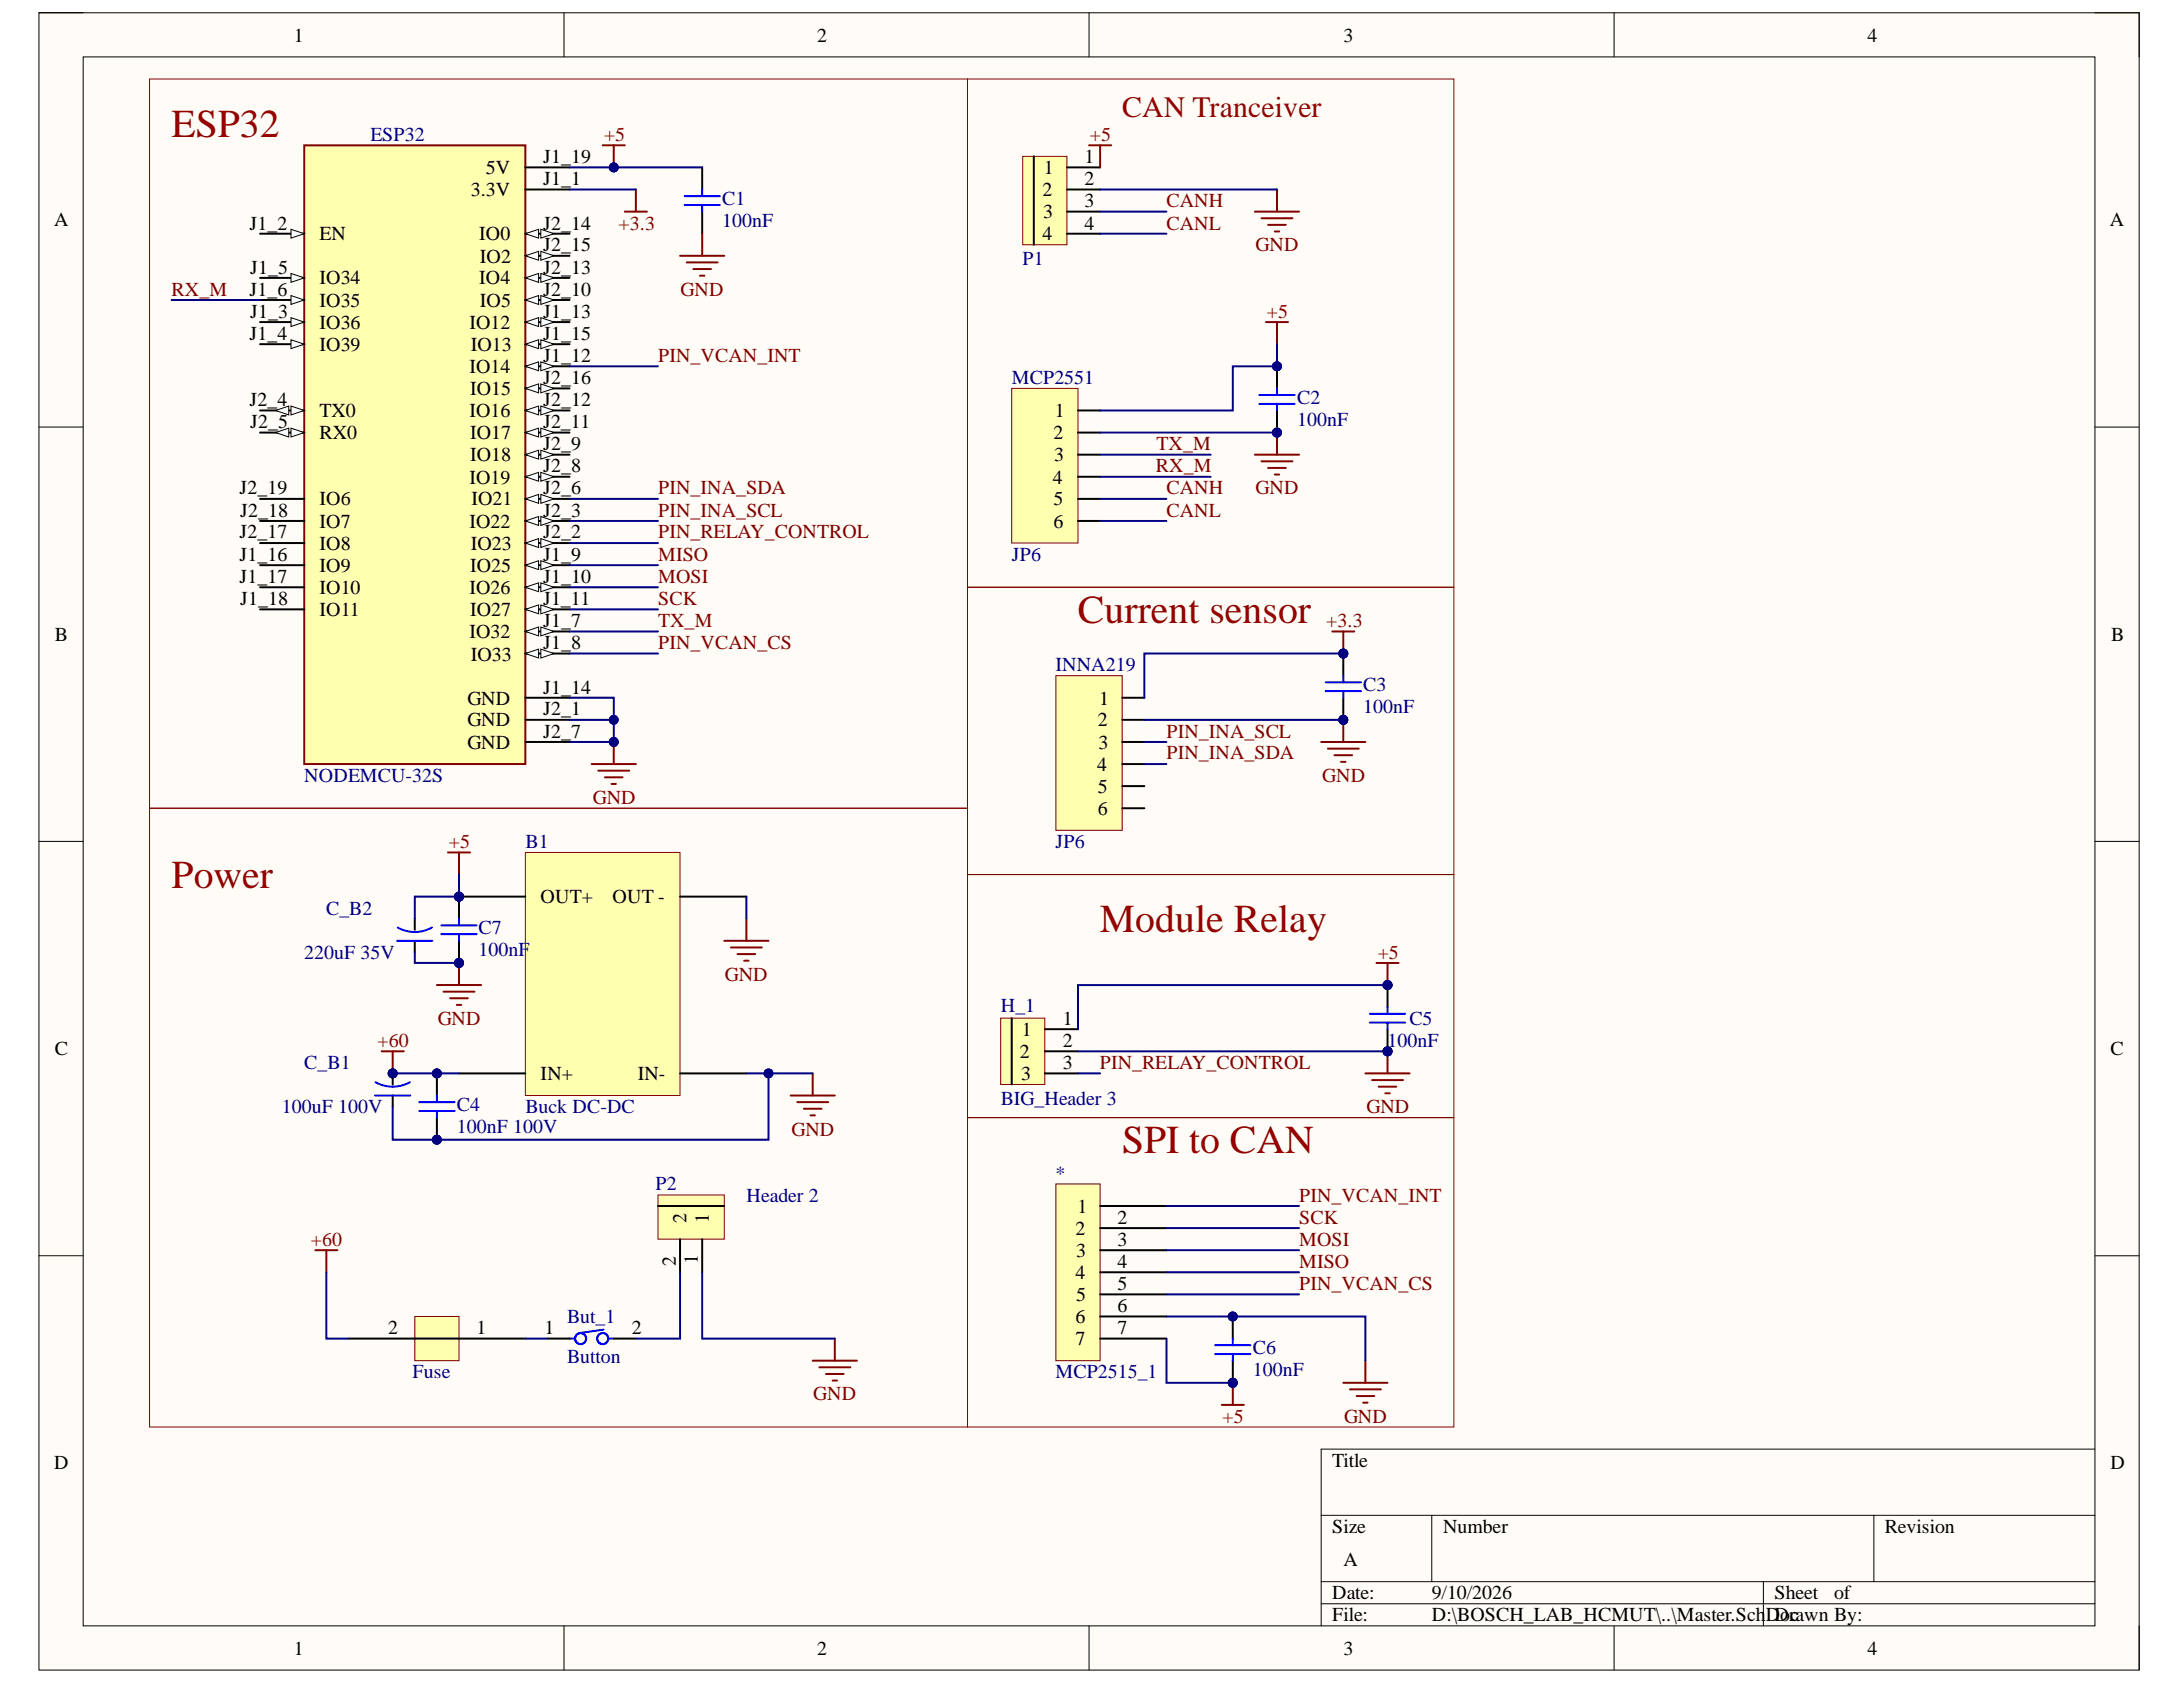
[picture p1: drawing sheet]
<svg xmlns="http://www.w3.org/2000/svg" width="279mm" height="216mm" viewBox="0 0 279 216" stroke-linecap="round" stroke-linejoin="round" font-family="sans-serif">
<defs><g id="words">
<g font-size="5.1" fill="#980000">
<text x="22" y="17.5">ESP32</text>
<text x="138" y="79.7">Current sensor</text>
<text x="22" y="113.7">Power</text>
<text x="140.8" y="119.3">Module Relay</text>
<text x="143.6" y="147.6">SPI to CAN</text>
</g>
<text font-size="3.8" fill="#980000" x="143.6" y="14.9">CAN Tranceiver</text>
<g font-size="2.5">
<text x="37.6" y="5.3">1</text>
<text x="104.6" y="5.3">2</text>
<text x="171.9" y="5.3">3</text>
<text x="239" y="5.3">4</text>
<text x="62.2" y="22.3">5V</text>
<text x="69.5" y="20.9">J1_19</text>
<text x="69.5" y="23.7">J1_1</text>
<text x="133.6" y="22.3">1</text>
<text x="138.8" y="20.9">1</text>
<text x="138.8" y="23.7">2</text>
<text x="6.9" y="29">A</text>
<text x="31.9" y="29.4">J1_2</text>
<text x="60.2" y="25.1">3.3V</text>
<text x="69.5" y="29.4">J2_14</text>
<text x="133.4" y="25.1">2</text>
<text x="133.5" y="28">3</text>
<text x="138.8" y="26.5">3</text>
<text x="138.8" y="29.4">4</text>
<text x="270" y="29">A</text>
<text x="32" y="35">J1_5</text>
<text x="40.9" y="30.7">EN</text>
<text x="61.3" y="30.7">IO0</text>
<text x="61.4" y="33.6">IO2</text>
<text x="69.5" y="32.2">J2_15</text>
<text x="69.5" y="35">J2_13</text>
<text x="133.4" y="30.7">4</text>
<text x="31.9" y="37.8">J1_6</text>
<text x="32" y="40.7">J1_3</text>
<text x="40.9" y="36.4">IO34</text>
<text x="40.9" y="39.3">IO35</text>
<text x="61.3" y="36.4">IO4</text>
<text x="61.4" y="39.3">IO5</text>
<text x="69.5" y="37.8">J2_10</text>
<text x="69.5" y="40.7">J1_13</text>
<text x="31.9" y="43.5">J1_4</text>
<text x="40.9" y="42.1">IO36</text>
<text x="40.9" y="44.9">IO39</text>
<text x="60.1" y="42.1">IO12</text>
<text x="60.1" y="47.7">IO14</text>
<text x="60.2" y="44.9">IO13</text>
<text x="69.5" y="43.5">J1_15</text>
<text x="69.5" y="46.4">J1_12</text>
<text x="31.9" y="51.9">J2_4</text>
<text x="40.9" y="53.4">TX0</text>
<text x="60.1" y="53.4">IO16</text>
<text x="60.2" y="50.6">IO15</text>
<text x="69.5" y="49.1">J2_16</text>
<text x="69.5" y="51.9">J2_12</text>
<text x="135" y="53.4">1</text>
<text x="32" y="54.8">J2_5</text>
<text x="40.9" y="56.2">RX0</text>
<text x="60.2" y="56.2">IO17</text>
<text x="60.2" y="59">IO18</text>
<text x="69.5" y="54.8">J2_11</text>
<text x="69.5" y="57.6">J2_9</text>
<text x="134.8" y="56.2">2</text>
<text x="134.9" y="59">3</text>
<text x="30.7" y="63.3">J2_19</text>
<text x="40.9" y="64.7">IO6</text>
<text x="60.1" y="61.9">IO19</text>
<text x="60.3" y="64.7">IO21</text>
<text x="69.5" y="60.5">J2_8</text>
<text x="69.5" y="63.3">J2_6</text>
<text x="134.8" y="61.9">4</text>
<text x="134.8" y="64.7">5</text>
<text x="30.7" y="68.9">J2_17</text>
<text x="30.7" y="71.8">J1_16</text>
<text x="30.8" y="66.1">J2_18</text>
<text x="40.9" y="67.6">IO7</text>
<text x="40.9" y="70.3">IO8</text>
<text x="60.1" y="67.6">IO22</text>
<text x="60.2" y="70.3">IO23</text>
<text x="69.5" y="66.1">J2_3</text>
<text x="69.5" y="68.9">J2_2</text>
<text x="69.5" y="71.8">J1_9</text>
<text x="134.8" y="67.6">6</text>
<text x="30.7" y="74.6">J1_17</text>
<text x="30.8" y="77.4">J1_18</text>
<text x="40.9" y="73.2">IO9</text>
<text x="40.9" y="76">IO10</text>
<text x="60.1" y="76">IO26</text>
<text x="60.2" y="73.2">IO25</text>
<text x="69.5" y="74.6">J1_10</text>
<text x="69.5" y="77.4">J1_11</text>
<text x="7" y="82">B</text>
<text x="40.9" y="78.9">IO11</text>
<text x="60.1" y="81.7">IO32</text>
<text x="60.2" y="78.9">IO27</text>
<text x="69.5" y="80.2">J1_7</text>
<text x="69.5" y="83.1">J1_8</text>
<text x="270.2" y="82">B</text>
<text x="60.2" y="84.5">IO33</text>
<text x="69.5" y="88.8">J1_14</text>
<text x="59.8" y="90.2">GND</text>
<text x="59.8" y="93">GND</text>
<text x="59.8" y="95.8">GND</text>
<text x="69.5" y="91.5">J2_1</text>
<text x="69.5" y="94.4">J2_7</text>
<text x="140.5" y="93">2</text>
<text x="140.6" y="95.8">3</text>
<text x="140.7" y="90.2">1</text>
<text x="140.4" y="98.6">4</text>
<text x="140.5" y="101.5">5</text>
<text x="140.5" y="104.3">6</text>
<text x="69.2" y="115.6">OUT+</text>
<text x="78.4" y="115.6">OUT -</text>
<text x="136" y="131.1">1</text>
<text x="7" y="135">C</text>
<text x="130.5" y="135.4">2</text>
<text x="130.8" y="132.6">1</text>
<text x="136" y="134">2</text>
<text x="136" y="136.8">3</text>
<text x="270.1" y="135">C</text>
<text x="69.2" y="138.2">IN+</text>
<text x="81.6" y="138.2">IN-</text>
<text x="130.7" y="138.2">3</text>
<text x="137.9" y="155.2">1</text>
<text x="87.9" y="156.6" transform="rotate(-90 87.9 156.6)">2</text>
<text x="89.3" y="161.8" transform="rotate(-90 89.3 161.8)">1</text>
<text x="90.7" y="156.6" transform="rotate(-90 90.7 156.6)">1</text>
<text x="137.6" y="158">2</text>
<text x="137.7" y="160.9">3</text>
<text x="143" y="156.6">2</text>
<text x="143" y="159.4">3</text>
<text x="86.5" y="162.1" transform="rotate(-90 86.5 162.1)">2</text>
<text x="137.6" y="163.7">4</text>
<text x="137.7" y="166.5">5</text>
<text x="143" y="162.3">4</text>
<text x="143" y="165.1">5</text>
<text x="143" y="168">6</text>
<text x="49.7" y="170.8">2</text>
<text x="61" y="170.8">1</text>
<text x="69.7" y="170.8">1</text>
<text x="80.9" y="170.8">2</text>
<text x="137.6" y="169.3">6</text>
<text x="137.6" y="172.2">7</text>
<text x="143" y="170.8">7</text>
<text x="6.9" y="188.1">D</text>
<text x="170.5" y="187.7">Title</text>
<text x="270.1" y="188.1">D</text>
<text x="170.5" y="196.2">Size</text>
<text x="184.7" y="196.2">Number</text>
<text x="241.2" y="196.2">Revision</text>
<text x="171.9" y="200.5">A</text>
<text x="170.5" y="204.7">Date:</text>
<text x="170.5" y="207.5">File:</text>
<text x="183.3" y="204.7">9/10/2026</text>
<text x="183.3" y="207.5">D:\BOSCH_LAB_HCMUT\..\Master.SchDDoc</text>
<text x="227.1" y="204.7">Sheet</text>
<text x="229" y="207.5">rawn By:</text>
<text x="234.7" y="204.7">of</text>
<text x="37.6" y="211.8">1</text>
<text x="104.6" y="211.8">2</text>
<text x="171.9" y="211.8">3</text>
<text x="239" y="211.8">4</text>
</g>
<g font-size="2.5" fill="#000080">
<text x="47.4" y="18.1">ESP32</text>
<text x="92.4" y="29">100nF</text>
<text x="92.4" y="26.3">C1</text>
<text x="130.9" y="33.9">P1</text>
<text x="129.5" y="49.1">MCP2551</text>
<text x="166" y="51.7">C2</text>
<text x="166" y="54.6">100nF</text>
<text x="129.5" y="71.8">JP6</text>
<text x="135.1" y="85.9">INNA219</text>
<text x="174.5" y="88.4">C3</text>
<text x="174.5" y="91.3">100nF</text>
<text x="38.9" y="100.1">NODEMCU-32S</text>
<text x="67.3" y="108.5">B1</text>
<text x="135.1" y="108.5">JP6</text>
<text x="41.7" y="117">C_B2</text>
<text x="61.3" y="119.6">C7</text>
<text x="38.9" y="122.7">220uF 35V</text>
<text x="61.3" y="122.4">100nF</text>
<text x="128.1" y="129.5">H_1</text>
<text x="180.4" y="131.1">C5</text>
<text x="38.9" y="136.8">C_B1</text>
<text x="177.6" y="134">100nF</text>
<text x="36.1" y="142.5">100uF 100V</text>
<text x="58.5" y="142.2">C4</text>
<text x="67.3" y="142.5">Buck DC-DC</text>
<text x="128.1" y="141.4">BIG_Header 3</text>
<text x="58.5" y="145">100nF 100V</text>
<text x="83.9" y="152.3">P2</text>
<text x="95.6" y="153.8">Header 2</text>
<text x="135.1" y="151">*</text>
<text x="72.6" y="169.3">But_1</text>
<text x="160.4" y="173.3">C6</text>
<text x="52.8" y="176.4">Fuse</text>
<text x="72.6" y="174.5">Button</text>
<text x="135.1" y="176.4">MCP2515_1</text>
<text x="160.4" y="176.2">100nF</text>
</g>
<g font-size="2.5" fill="#800000">
<text x="77.3" y="18.1">+5</text>
<text x="139.5" y="18.1">+5</text>
<text x="79.2" y="29.4">+3.3</text>
<text x="149.3" y="26.5">CANH</text>
<text x="149.3" y="29.4">CANL</text>
<text x="160.7" y="32.2">GND</text>
<text x="22" y="37.8">RX_M</text>
<text x="87.1" y="37.8">GND</text>
<text x="162.1" y="40.7">+5</text>
<text x="84.2" y="46.4">PIN_VCAN_INT</text>
<text x="148" y="57.6">TX_M</text>
<text x="84.2" y="63.3">PIN_INA_SDA</text>
<text x="147.9" y="60.5">RX_M</text>
<text x="149.3" y="63.3">CANH</text>
<text x="160.7" y="63.3">GND</text>
<text x="84.2" y="68.9">PIN_RELAY_CONTROL</text>
<text x="84.2" y="66.1">PIN_INA_SCL</text>
<text x="84.2" y="71.8">MISO</text>
<text x="149.3" y="66.1">CANL</text>
<text x="84.2" y="74.6">MOSI</text>
<text x="84.2" y="77.4">SCK</text>
<text x="84.2" y="80.2">TX_M</text>
<text x="84.2" y="83.1">PIN_VCAN_CS</text>
<text x="169.7" y="80.2">+3.3</text>
<text x="149.3" y="94.4">PIN_INA_SCL</text>
<text x="149.3" y="97.2">PIN_INA_SDA</text>
<text x="169.2" y="100.1">GND</text>
<text x="75.9" y="102.9">GND</text>
<text x="57.5" y="108.5">+5</text>
<text x="92.8" y="125.5">GND</text>
<text x="176.3" y="122.7">+5</text>
<text x="56" y="131.1">GND</text>
<text x="48.3" y="134">+60</text>
<text x="140.8" y="136.8">PIN_RELAY_CONTROL</text>
<text x="174.9" y="142.5">GND</text>
<text x="101.3" y="145.3">GND</text>
<text x="166.3" y="153.8">PIN_VCAN_INT</text>
<text x="39.8" y="159.4">+60</text>
<text x="166.3" y="156.6">SCK</text>
<text x="166.3" y="159.4">MOSI</text>
<text x="166.3" y="162.3">MISO</text>
<text x="166.3" y="165.1">PIN_VCAN_CS</text>
<text x="104.1" y="179.2">GND</text>
<text x="156.5" y="182.1">+5</text>
<text x="172" y="182.1">GND</text>
</g>
</g></defs>
<path d="M5 1.6h268.8v212.1h-268.8z" fill-rule="evenodd" fill="#fffcf8"/>
<path d="M5 1.6h268.8v212.1h-268.8z" fill="none" stroke="#000" stroke-width=".13"/>
<path d="M10.6 7.3h257.5v200.8h-257.5z" fill-rule="evenodd" fill="#fffcf8"/>
<g fill="none" stroke="#000" stroke-width=".13">
<path d="M5 1.6h5.6M10.6 7.3h257.5v200.8h-257.5zM72.2 1.6v5.7M139.4 1.6v5.7M206.6 1.6v5.7M268.1 1.6h5.7v5.7M5 54.7h5.6M268.1 54.7h5.7M5 107.7h5.6M268.1 107.7h5.7M5 160.7h5.6M268.1 160.7h5.7"/>
<path d="M169.1 193.9h99M183.2 193.9v8.5M239.8 193.9v8.5M268.1 185.5h-99v22.6M72.2 208.1v5.6M139.4 208.1v5.6M169.1 202.4h99M169.1 205.2h99M206.6 208.1v5.6M225.7 202.4v5.7M273.8 208.1v5.6"/>
</g>
<path d="M38.9 18.6h28.3v79.2h-28.3z" fill-rule="evenodd" fill="#ffffb0"/>
<path d="M38.9 18.6h28.3v79.2h-28.3z" fill="none" stroke="#800000" stroke-width=".25"/>
<path d="M33.3 29.9h5.6" fill="none" stroke="#000" stroke-width=".25"/>
<path d="M37.2 29.3l1.7 .6-1.7 .6z" fill="#f8fcff"/>
<path d="M37.2 29.3l1.7 .6-1.7 .6z" fill="none" stroke="#000" stroke-width=".13"/>
<path d="M33.3 35.6h5.6" fill="none" stroke="#000" stroke-width=".25"/>
<path d="M37.2 35l1.7 .6-1.7 .5z" fill="#f8fcff"/>
<path d="M37.2 35l1.7 .6-1.7 .5z" fill="none" stroke="#000" stroke-width=".13"/>
<path d="M33.3 38.4h5.6" fill="none" stroke="#000" stroke-width=".25"/>
<path d="M37.2 37.8l1.7 .6-1.7 .6z" fill="#f8fcff"/>
<path d="M37.2 37.8l1.7 .6-1.7 .6z" fill="none" stroke="#000" stroke-width=".13"/>
<path d="M33.3 41.2h5.6" fill="none" stroke="#000" stroke-width=".25"/>
<path d="M37.2 40.7l1.7 .5-1.7 .6z" fill="#f8fcff"/>
<path d="M37.2 40.7l1.7 .5-1.7 .6z" fill="none" stroke="#000" stroke-width=".13"/>
<path d="M33.3 44h5.6" fill="none" stroke="#000" stroke-width=".25"/>
<path d="M37.2 43.5l1.7 .5-1.7 .6z" fill="#f8fcff"/>
<path d="M37.2 43.5l1.7 .5-1.7 .6z" fill="none" stroke="#000" stroke-width=".13"/>
<path d="M33.3 52.5h5.6" fill="none" stroke="#000" stroke-width=".25"/>
<path d="M37.2 52l1.7 .5-1.7 .6z" fill="#f8fcff"/>
<path d="M37.2 52l1.7 .5-1.7 .6z" fill="none" stroke="#000" stroke-width=".13"/>
<path d="M35.3 52.5l1.7-.5v1.1z" fill="#f8fcff"/>
<path d="M35.3 52.5l1.7-.5v1.1z" fill="none" stroke="#000" stroke-width=".13"/>
<path d="M33.3 55.4h5.6" fill="none" stroke="#000" stroke-width=".25"/>
<path d="M37.2 54.8l1.7 .6-1.7 .5z" fill="#f8fcff"/>
<path d="M37.2 54.8l1.7 .6-1.7 .5z" fill="none" stroke="#000" stroke-width=".13"/>
<path d="M35.3 55.4l1.7-.6v1.1z" fill="#f8fcff"/>
<path d="M35.3 55.4l1.7-.6v1.1z" fill="none" stroke="#000" stroke-width=".13"/>
<path d="M67.2 21.4h5.7M67.2 24.3h5.7M67.2 29.9h5.7M33.3 63.8h5.6M33.3 66.7h5.6M33.3 69.5h5.6M33.3 72.3h5.6M33.3 75.2h5.6M33.3 78h5.6" fill="none" stroke="#000" stroke-width=".25"/>
<path d="M67.2 29.9l1.7-.6v1.2z" fill="#f8fcff"/>
<path d="M67.2 29.9l1.7-.6v1.2z" fill="none" stroke="#000" stroke-width=".13"/>
<path d="M69.2 29.3l1.7 .6-1.7 .6z" fill="#f8fcff"/>
<path d="M69.2 29.3l1.7 .6-1.7 .6z" fill="none" stroke="#000" stroke-width=".13"/>
<path d="M67.2 32.7h5.7" fill="none" stroke="#000" stroke-width=".25"/>
<path d="M67.2 32.7l1.7-.5v1.1z" fill="#f8fcff"/>
<path d="M67.2 32.7l1.7-.5v1.1z" fill="none" stroke="#000" stroke-width=".13"/>
<path d="M69.2 32.2l1.7 .5-1.7 .6z" fill="#f8fcff"/>
<path d="M69.2 32.2l1.7 .5-1.7 .6z" fill="none" stroke="#000" stroke-width=".13"/>
<path d="M67.2 35.6h5.7" fill="none" stroke="#000" stroke-width=".25"/>
<path d="M67.2 35.6l1.7-.6v1.1z" fill="#f8fcff"/>
<path d="M67.2 35.6l1.7-.6v1.1z" fill="none" stroke="#000" stroke-width=".13"/>
<path d="M69.2 35l1.7 .6-1.7 .5z" fill="#f8fcff"/>
<path d="M69.2 35l1.7 .6-1.7 .5z" fill="none" stroke="#000" stroke-width=".13"/>
<path d="M67.2 38.4h5.7" fill="none" stroke="#000" stroke-width=".25"/>
<path d="M67.2 38.4l1.7-.6v1.2z" fill="#f8fcff"/>
<path d="M67.2 38.4l1.7-.6v1.2z" fill="none" stroke="#000" stroke-width=".13"/>
<path d="M69.2 37.8l1.7 .6-1.7 .6z" fill="#f8fcff"/>
<path d="M69.2 37.8l1.7 .6-1.7 .6z" fill="none" stroke="#000" stroke-width=".13"/>
<path d="M67.2 41.2h5.7" fill="none" stroke="#000" stroke-width=".25"/>
<path d="M67.2 41.2l1.7-.5v1.1z" fill="#f8fcff"/>
<path d="M67.2 41.2l1.7-.5v1.1z" fill="none" stroke="#000" stroke-width=".13"/>
<path d="M69.2 40.7l1.7 .5-1.7 .6z" fill="#f8fcff"/>
<path d="M69.2 40.7l1.7 .5-1.7 .6z" fill="none" stroke="#000" stroke-width=".13"/>
<path d="M67.2 44h5.7" fill="none" stroke="#000" stroke-width=".25"/>
<path d="M67.2 44l1.7-.5v1.1z" fill="#f8fcff"/>
<path d="M67.2 44l1.7-.5v1.1z" fill="none" stroke="#000" stroke-width=".13"/>
<path d="M69.2 43.5l1.7 .5-1.7 .6z" fill="#f8fcff"/>
<path d="M69.2 43.5l1.7 .5-1.7 .6z" fill="none" stroke="#000" stroke-width=".13"/>
<path d="M67.2 46.9h5.7" fill="none" stroke="#000" stroke-width=".25"/>
<path d="M67.2 46.9l1.7-.6v1.1z" fill="#f8fcff"/>
<path d="M67.2 46.9l1.7-.6v1.1z" fill="none" stroke="#000" stroke-width=".13"/>
<path d="M69.2 46.3l1.7 .6-1.7 .5z" fill="#f8fcff"/>
<path d="M69.2 46.3l1.7 .6-1.7 .5z" fill="none" stroke="#000" stroke-width=".13"/>
<path d="M67.2 49.7h5.7" fill="none" stroke="#000" stroke-width=".25"/>
<path d="M67.2 49.7l1.7-.6v1.2z" fill="#f8fcff"/>
<path d="M67.2 49.7l1.7-.6v1.2z" fill="none" stroke="#000" stroke-width=".13"/>
<path d="M69.2 49.1l1.7 .6-1.7 .6z" fill="#f8fcff"/>
<path d="M69.2 49.1l1.7 .6-1.7 .6z" fill="none" stroke="#000" stroke-width=".13"/>
<path d="M67.2 52.5h5.7" fill="none" stroke="#000" stroke-width=".25"/>
<path d="M67.2 52.5l1.7-.5v1.1z" fill="#f8fcff"/>
<path d="M67.2 52.5l1.7-.5v1.1z" fill="none" stroke="#000" stroke-width=".13"/>
<path d="M69.2 52l1.7 .5-1.7 .6z" fill="#f8fcff"/>
<path d="M69.2 52l1.7 .5-1.7 .6z" fill="none" stroke="#000" stroke-width=".13"/>
<path d="M67.2 55.4h5.7" fill="none" stroke="#000" stroke-width=".25"/>
<path d="M67.2 55.4l1.7-.6v1.1z" fill="#f8fcff"/>
<path d="M67.2 55.4l1.7-.6v1.1z" fill="none" stroke="#000" stroke-width=".13"/>
<path d="M69.2 54.8l1.7 .6-1.7 .5z" fill="#f8fcff"/>
<path d="M69.2 54.8l1.7 .6-1.7 .5z" fill="none" stroke="#000" stroke-width=".13"/>
<path d="M67.2 58.2h5.7" fill="none" stroke="#000" stroke-width=".25"/>
<path d="M67.2 58.2l1.7-.6v1.2z" fill="#f8fcff"/>
<path d="M67.2 58.2l1.7-.6v1.2z" fill="none" stroke="#000" stroke-width=".13"/>
<path d="M69.2 57.6l1.7 .6-1.7 .6z" fill="#f8fcff"/>
<path d="M69.2 57.6l1.7 .6-1.7 .6z" fill="none" stroke="#000" stroke-width=".13"/>
<path d="M67.2 61h5.7" fill="none" stroke="#000" stroke-width=".25"/>
<path d="M67.2 61l1.7-.5v1.1z" fill="#f8fcff"/>
<path d="M67.2 61l1.7-.5v1.1z" fill="none" stroke="#000" stroke-width=".13"/>
<path d="M69.2 60.5l1.7 .5-1.7 .6z" fill="#f8fcff"/>
<path d="M69.2 60.5l1.7 .5-1.7 .6z" fill="none" stroke="#000" stroke-width=".13"/>
<path d="M67.2 63.8h5.7" fill="none" stroke="#000" stroke-width=".25"/>
<path d="M67.2 63.8l1.7-.5v1.1z" fill="#f8fcff"/>
<path d="M67.2 63.8l1.7-.5v1.1z" fill="none" stroke="#000" stroke-width=".13"/>
<path d="M69.2 63.3l1.7 .5-1.7 .6z" fill="#f8fcff"/>
<path d="M69.2 63.3l1.7 .5-1.7 .6z" fill="none" stroke="#000" stroke-width=".13"/>
<path d="M67.2 66.7h5.7" fill="none" stroke="#000" stroke-width=".25"/>
<path d="M67.2 66.7l1.7-.6v1.1z" fill="#f8fcff"/>
<path d="M67.2 66.7l1.7-.6v1.1z" fill="none" stroke="#000" stroke-width=".13"/>
<path d="M69.2 66.1l1.7 .6-1.7 .5z" fill="#f8fcff"/>
<path d="M69.2 66.1l1.7 .6-1.7 .5z" fill="none" stroke="#000" stroke-width=".13"/>
<path d="M67.2 69.5h5.7" fill="none" stroke="#000" stroke-width=".25"/>
<path d="M67.2 69.5l1.7-.6v1.2z" fill="#f8fcff"/>
<path d="M67.2 69.5l1.7-.6v1.2z" fill="none" stroke="#000" stroke-width=".13"/>
<path d="M69.2 68.9l1.7 .6-1.7 .6z" fill="#f8fcff"/>
<path d="M69.2 68.9l1.7 .6-1.7 .6z" fill="none" stroke="#000" stroke-width=".13"/>
<path d="M67.2 72.3h5.7" fill="none" stroke="#000" stroke-width=".25"/>
<path d="M67.2 72.3l1.7-.5v1.1z" fill="#f8fcff"/>
<path d="M67.2 72.3l1.7-.5v1.1z" fill="none" stroke="#000" stroke-width=".13"/>
<path d="M69.2 71.8l1.7 .5-1.7 .6z" fill="#f8fcff"/>
<path d="M69.2 71.8l1.7 .5-1.7 .6z" fill="none" stroke="#000" stroke-width=".13"/>
<path d="M67.2 75.2h5.7" fill="none" stroke="#000" stroke-width=".25"/>
<path d="M67.2 75.2l1.7-.6v1.1z" fill="#f8fcff"/>
<path d="M67.2 75.2l1.7-.6v1.1z" fill="none" stroke="#000" stroke-width=".13"/>
<path d="M69.2 74.6l1.7 .6-1.7 .5z" fill="#f8fcff"/>
<path d="M69.2 74.6l1.7 .6-1.7 .5z" fill="none" stroke="#000" stroke-width=".13"/>
<path d="M67.2 78h5.7" fill="none" stroke="#000" stroke-width=".25"/>
<path d="M67.2 78l1.7-.6v1.2z" fill="#f8fcff"/>
<path d="M67.2 78l1.7-.6v1.2z" fill="none" stroke="#000" stroke-width=".13"/>
<path d="M69.2 77.4l1.7 .6-1.7 .6z" fill="#f8fcff"/>
<path d="M69.2 77.4l1.7 .6-1.7 .6z" fill="none" stroke="#000" stroke-width=".13"/>
<path d="M67.2 80.8h5.7" fill="none" stroke="#000" stroke-width=".25"/>
<path d="M67.2 80.8l1.7-.6v1.2z" fill="#f8fcff"/>
<path d="M67.2 80.8l1.7-.6v1.2z" fill="none" stroke="#000" stroke-width=".13"/>
<path d="M69.2 80.2l1.7 .6-1.7 .6z" fill="#f8fcff"/>
<path d="M69.2 80.2l1.7 .6-1.7 .6z" fill="none" stroke="#000" stroke-width=".13"/>
<path d="M67.2 83.6h5.7" fill="none" stroke="#000" stroke-width=".25"/>
<path d="M67.2 83.6l1.7-.5v1.1z" fill="#f8fcff"/>
<path d="M67.2 83.6l1.7-.5v1.1z" fill="none" stroke="#000" stroke-width=".13"/>
<path d="M69.2 83.1l1.7 .5-1.7 .6z" fill="#f8fcff"/>
<path d="M69.2 83.1l1.7 .5-1.7 .6z" fill="none" stroke="#000" stroke-width=".13"/>
<path d="M67.2 89.3h5.7M67.2 92.1h5.7M67.2 95h5.7" fill="none" stroke="#000" stroke-width=".25"/>
<path d="M75.7 97.8h5.7M76.6 98.6h3.9M77.4 99.5h2.3M78.6 95v2.8M78.3 100.3h.5" fill="none" stroke="#800000" stroke-width=".25"/>
<circle cx="78.6" cy="95" r=".56" fill="#000080"/>
<circle cx="78.6" cy="95" r=".56" fill="none" stroke="#000080" stroke-width=".13"/>
<path d="M77.1 18.6h2.9M78.6 18.6v2.8" fill="none" stroke="#800000" stroke-width=".25"/>
<circle cx="78.6" cy="21.4" r=".56" fill="#000080"/>
<circle cx="78.6" cy="21.4" r=".56" fill="none" stroke="#000080" stroke-width=".13"/>
<path d="M162 41.2h2.9M163.4 41.2v2.8" fill="none" stroke="#800000" stroke-width=".25"/>
<path d="M129.5 49.7h8.5v19.8h-8.5z" fill-rule="evenodd" fill="#ffffb0"/>
<path d="M129.5 49.7h8.5v19.8h-8.5z" fill="none" stroke="#800000" stroke-width=".13"/>
<path d="M138 52.5h2.8M138 55.4h2.8M138 58.2h2.8M138 61h2.8M138 63.8h2.8M138 66.7h2.8" fill="none" stroke="#000" stroke-width=".25"/>
<path d="M160.6 58.2h5.7M161.5 59h3.9M162.3 59.9h2.3M163.4 55.4v2.8M163.2 60.7h.5" fill="none" stroke="#800000" stroke-width=".25"/>
<circle cx="163.4" cy="55.4" r=".57" fill="#000080"/>
<circle cx="163.4" cy="55.4" r=".57" fill="none" stroke="#000080" stroke-width=".13"/>
<path d="M84.2 152.9h8.5v5.7h-8.5z" fill-rule="evenodd" fill="#ffffb0"/>
<path d="M84.2 152.9h8.5v5.7h-8.5z" fill="none" stroke="#800000" stroke-width=".13"/>
<path d="M84.2 154.3h8.5M87 158.6v4.2M89.9 158.6v4.2" fill="none" stroke="#000" stroke-width=".25"/>
<path d="M130.9 20h5.7v11.3h-5.7z" fill-rule="evenodd" fill="#ffffb0"/>
<path d="M130.9 20h5.7v11.3h-5.7z" fill="none" stroke="#800000" stroke-width=".13"/>
<path d="M132.3 20v11.3M136.6 21.4h4.2M136.6 24.3h4.2M136.6 27.1h4.2M136.6 29.9h4.2" fill="none" stroke="#000" stroke-width=".25"/>
<path d="M40.4 160h2.8M41.8 160v2.8M104 174.1h5.7M104.9 175h3.9M105.7 175.8h2.3M106.6 176.7h.5M106.8 171.3v2.8" fill="none" stroke="#800000" stroke-width=".25"/>
<circle cx="163.4" cy="55.4" r=".57" fill="#000080"/>
<circle cx="163.4" cy="55.4" r=".57" fill="none" stroke="#000080" stroke-width=".13"/>
<circle cx="163.4" cy="46.9" r=".57" fill="#000080"/>
<circle cx="163.4" cy="46.9" r=".57" fill="none" stroke="#000080" stroke-width=".13"/>
<path d="M163.4 52.5v2.9" fill="none" stroke="#000" stroke-width=".25"/>
<circle cx="163.4" cy="55.4" r=".57" fill="#000080"/>
<circle cx="163.4" cy="55.4" r=".57" fill="none" stroke="#000080" stroke-width=".13"/>
<path d="M163.4 46.9v2.8" fill="none" stroke="#000" stroke-width=".25"/>
<circle cx="163.4" cy="46.9" r=".57" fill="#000080"/>
<circle cx="163.4" cy="46.9" r=".57" fill="none" stroke="#000080" stroke-width=".13"/>
<g fill="none" stroke="#00f" stroke-width=".25">
<path d="M161.2 50.6h4.5M161.2 51.7h4.5M163.4 49.7v.9M163.4 51.7v.8M72.9 171.3h.7M77.2 170.2l-3 .4M77.8 171.3h.8"/>
<circle cx="74.3" cy="171.3" r=".71"/>
<circle cx="77.1" cy="171.3" r=".71"/>
</g>
<path d="M123.8 10.1h62.3v65.1h-62.3z" fill="none" stroke="#800000" stroke-width=".13"/>
<path d="M70.1 171.3h2.8M78.6 171.3h2.8" fill="none" stroke="#000" stroke-width=".25"/>
<path d="M53.1 168.5h5.7v5.6h-5.7z" fill-rule="evenodd" fill="#ffffb0"/>
<path d="M53.1 168.5h5.7v5.6h-5.7z" fill="none" stroke="#800000" stroke-width=".13"/>
<path d="M44.6 171.3h22.6" fill="none" stroke="#000" stroke-width=".25"/>
<path d="M104 137.4v2.8M101.2 140.2h5.6M102 141.1h4M102.9 141.9h2.3M103.7 142.7h.6" fill="none" stroke="#800000" stroke-width=".25"/>
<circle cx="55.9" cy="137.4" r=".56" fill="#000080"/>
<circle cx="55.9" cy="137.4" r=".56" fill="none" stroke="#000080" stroke-width=".13"/>
<circle cx="55.9" cy="145.9" r=".57" fill="#000080"/>
<circle cx="55.9" cy="145.9" r=".57" fill="none" stroke="#000080" stroke-width=".13"/>
<path d="M55.9 137.4v2.8" fill="none" stroke="#000" stroke-width=".25"/>
<circle cx="55.9" cy="137.4" r=".56" fill="#000080"/>
<circle cx="55.9" cy="137.4" r=".56" fill="none" stroke="#000080" stroke-width=".13"/>
<path d="M55.9 143v2.9" fill="none" stroke="#000" stroke-width=".25"/>
<circle cx="55.9" cy="145.9" r=".57" fill="#000080"/>
<circle cx="55.9" cy="145.9" r=".57" fill="none" stroke="#000080" stroke-width=".13"/>
<path d="M53.7 142.2h4.5M53.7 141.1h4.5M55.9 140.2v.9M55.9 142.2v.8" fill="none" stroke="#00f" stroke-width=".25"/>
<path d="M48.8 134.5h2.9M50.3 134.5v2.9" fill="none" stroke="#800000" stroke-width=".25"/>
<circle cx="50.3" cy="137.4" r=".57" fill="#000080"/>
<circle cx="50.3" cy="137.4" r=".57" fill="none" stroke="#000080" stroke-width=".13"/>
<path d="M19.1 103.4h104.7v79.2h-104.7z" fill="none" stroke="#800000" stroke-width=".13"/>
<path d="M135.1 86.5h8.5v19.8h-8.5z" fill-rule="evenodd" fill="#ffffb0"/>
<path d="M135.1 86.5h8.5v19.8h-8.5z" fill="none" stroke="#800000" stroke-width=".13"/>
<path d="M143.6 89.3h2.9M143.6 92.1h2.9M143.6 95h2.9M143.6 97.8h2.9M143.6 100.6h2.9M143.6 103.4h2.9" fill="none" stroke="#000" stroke-width=".25"/>
<path d="M169.1 95h5.7M170 95.8h3.9M170.8 96.6h2.3M171.6 97.5h.6M171.9 92.1v2.9M57.3 109.1h2.9M58.7 109.1v2.8M95.5 117.6v2.8M92.7 120.4h5.7M93.6 121.3h3.9M94.4 122.1h2.3M95.2 122.9h.6" fill="none" stroke="#800000" stroke-width=".25"/>
<circle cx="171.9" cy="92.1" r=".56" fill="#000080"/>
<circle cx="171.9" cy="92.1" r=".56" fill="none" stroke="#000080" stroke-width=".13"/>
<path d="M80 27.1h2.8M81.4 24.3v2.8M170.5 80.8h2.8M171.9 80.8v2.8" fill="none" stroke="#800000" stroke-width=".25"/>
<circle cx="171.9" cy="83.6" r=".57" fill="#000080"/>
<circle cx="171.9" cy="83.6" r=".57" fill="none" stroke="#000080" stroke-width=".13"/>
<path d="M123.8 75.2h62.3v36.7h-62.3z" fill="none" stroke="#800000" stroke-width=".13"/>
<path d="M139.4 18.6h2.8M140.8 18.6v2.8M87 32.7h5.7M87.9 33.6h4M88.7 34.4h2.3M89.6 35.3h.6M89.9 29.9v2.8M160.6 27.1h5.7M161.5 27.9h3.9M162.3 28.8h2.3M163.2 29.6h.5M163.4 24.3v2.8" fill="none" stroke="#800000" stroke-width=".25"/>
<path d="M89.9 21.4v2.9M89.9 27.1v2.8" fill="none" stroke="#000" stroke-width=".25"/>
<path d="M87.6 25.1h4.5M87.6 26.2h4.5M89.9 24.3v.8M89.9 26.2v.9" fill="none" stroke="#00f" stroke-width=".25"/>
<circle cx="58.7" cy="114.7" r=".57" fill="#000080"/>
<circle cx="58.7" cy="114.7" r=".57" fill="none" stroke="#000080" stroke-width=".13"/>
<path d="M67.2 109.1h19.8v31.1h-19.8z" fill-rule="evenodd" fill="#ffffb0"/>
<path d="M67.2 109.1h19.8v31.1h-19.8z" fill="none" stroke="#800000" stroke-width=".13"/>
<path d="M58.7 114.7h8.5M58.7 137.4h8.5M87 137.4h8.5" fill="none" stroke="#000" stroke-width=".25"/>
<circle cx="58.7" cy="114.7" r=".57" fill="#000080"/>
<circle cx="58.7" cy="114.7" r=".57" fill="none" stroke="#000080" stroke-width=".13"/>
<path d="M87 114.7h8.5" fill="none" stroke="#000" stroke-width=".25"/>
<path d="M123.8 111.9h62.3v31.1h-62.3z" fill="none" stroke="#800000" stroke-width=".13"/>
<path d="M128.1 130.3h5.6v8.5h-5.6z" fill-rule="evenodd" fill="#ffffb0"/>
<path d="M128.1 130.3h5.6v8.5h-5.6z" fill="none" stroke="#800000" stroke-width=".13"/>
<path d="M129.5 130.3v8.5M133.7 131.7h4.3M133.7 134.5h4.3M133.7 137.4h4.3" fill="none" stroke="#000" stroke-width=".25"/>
<path d="M176.2 123.2h2.8M177.6 123.2v2.9" fill="none" stroke="#800000" stroke-width=".25"/>
<circle cx="177.6" cy="126.1" r=".57" fill="#000080"/>
<circle cx="177.6" cy="126.1" r=".57" fill="none" stroke="#000080" stroke-width=".13"/>
<path d="M174.8 137.4h5.6M175.6 138.2h4M176.5 139.1h2.2M177.3 139.9h.6M177.6 134.5v2.9" fill="none" stroke="#800000" stroke-width=".25"/>
<circle cx="177.6" cy="134.5" r=".57" fill="#000080"/>
<circle cx="177.6" cy="134.5" r=".57" fill="none" stroke="#000080" stroke-width=".13"/>
<path d="M156.4 179.8h2.8M157.8 177v2.8M171.9 177h5.7M172.8 177.8h3.9M173.6 178.7h2.3M174.5 179.5h.5M174.8 174.1v2.9" fill="none" stroke="#800000" stroke-width=".25"/>
<circle cx="157.8" cy="177" r=".57" fill="#000080"/>
<circle cx="157.8" cy="177" r=".57" fill="none" stroke="#000080" stroke-width=".13"/>
<path d="M123.8 143h62.3v39.6h-62.3z" fill="none" stroke="#800000" stroke-width=".13"/>
<path d="M135.1 151.5h5.7v22.6h-5.7z" fill-rule="evenodd" fill="#ffffb0"/>
<path d="M135.1 151.5h5.7v22.6h-5.7z" fill="none" stroke="#800000" stroke-width=".13"/>
<path d="M140.8 154.3h8.5M140.8 157.2h8.5M140.8 160h8.5M140.8 162.8h8.5M140.8 165.7h8.5M140.8 168.5h8.5M140.8 171.3h8.5" fill="none" stroke="#000" stroke-width=".25"/>
<circle cx="177.6" cy="126.1" r=".57" fill="#000080"/>
<circle cx="177.6" cy="126.1" r=".57" fill="none" stroke="#000080" stroke-width=".13"/>
<circle cx="177.6" cy="134.5" r=".57" fill="#000080"/>
<circle cx="177.6" cy="134.5" r=".57" fill="none" stroke="#000080" stroke-width=".13"/>
<path d="M177.6 126.1v2.8" fill="none" stroke="#000" stroke-width=".25"/>
<circle cx="177.6" cy="126.1" r=".57" fill="#000080"/>
<circle cx="177.6" cy="126.1" r=".57" fill="none" stroke="#000080" stroke-width=".13"/>
<path d="M177.6 131.7v2.8" fill="none" stroke="#000" stroke-width=".25"/>
<circle cx="177.6" cy="134.5" r=".57" fill="#000080"/>
<circle cx="177.6" cy="134.5" r=".57" fill="none" stroke="#000080" stroke-width=".13"/>
<path d="M175.3 130.9h4.5M175.3 129.7h4.5M177.6 128.9v.8M177.6 130.9v.8" fill="none" stroke="#00f" stroke-width=".25"/>
<circle cx="157.8" cy="168.5" r=".56" fill="#000080"/>
<circle cx="157.8" cy="168.5" r=".56" fill="none" stroke="#000080" stroke-width=".13"/>
<circle cx="157.8" cy="177" r=".57" fill="#000080"/>
<circle cx="157.8" cy="177" r=".57" fill="none" stroke="#000080" stroke-width=".13"/>
<path d="M157.8 168.5v2.8" fill="none" stroke="#000" stroke-width=".25"/>
<circle cx="157.8" cy="168.5" r=".56" fill="#000080"/>
<circle cx="157.8" cy="168.5" r=".56" fill="none" stroke="#000080" stroke-width=".13"/>
<path d="M157.8 174.1v2.9" fill="none" stroke="#000" stroke-width=".25"/>
<circle cx="157.8" cy="177" r=".57" fill="#000080"/>
<circle cx="157.8" cy="177" r=".57" fill="none" stroke="#000080" stroke-width=".13"/>
<path d="M155.5 173.3h4.5M155.5 172.2h4.5M157.8 171.3v.9M157.8 173.3v.8" fill="none" stroke="#00f" stroke-width=".25"/>
<circle cx="171.9" cy="83.6" r=".57" fill="#000080"/>
<circle cx="171.9" cy="83.6" r=".57" fill="none" stroke="#000080" stroke-width=".13"/>
<circle cx="171.9" cy="92.1" r=".56" fill="#000080"/>
<circle cx="171.9" cy="92.1" r=".56" fill="none" stroke="#000080" stroke-width=".13"/>
<path d="M171.9 83.6v2.9" fill="none" stroke="#000" stroke-width=".25"/>
<circle cx="171.9" cy="83.6" r=".57" fill="#000080"/>
<circle cx="171.9" cy="83.6" r=".57" fill="none" stroke="#000080" stroke-width=".13"/>
<path d="M171.9 89.3v2.8" fill="none" stroke="#000" stroke-width=".25"/>
<circle cx="171.9" cy="92.1" r=".56" fill="#000080"/>
<circle cx="171.9" cy="92.1" r=".56" fill="none" stroke="#000080" stroke-width=".13"/>
<path d="M169.7 88.4h4.5M169.7 87.3h4.5M171.9 86.5v.8M171.9 88.4v.9" fill="none" stroke="#00f" stroke-width=".25"/>
<path d="M19.1 10.1h104.7v93.3h-104.7z" fill="none" stroke="#800000" stroke-width=".13"/>
<circle cx="50.3" cy="137.4" r=".57" fill="#000080"/>
<circle cx="50.3" cy="137.4" r=".57" fill="none" stroke="#000080" stroke-width=".13"/>
<path d="M50.3 137.4v1.4M50.3 140.2v1.4" fill="none" stroke="#000" stroke-width=".25"/>
<circle cx="50.3" cy="137.4" r=".57" fill="#000080"/>
<circle cx="50.3" cy="137.4" r=".57" fill="none" stroke="#000080" stroke-width=".13"/>
<path d="M48.1 138.5a4.5 4.5 0 0 0 4.4 0M48 140.2h4.5" fill="none" stroke="#00f" stroke-width=".25"/>
<circle cx="58.7" cy="123.2" r=".56" fill="#000080"/>
<circle cx="58.7" cy="123.2" r=".56" fill="none" stroke="#000080" stroke-width=".13"/>
<circle cx="58.7" cy="114.7" r=".57" fill="#000080"/>
<circle cx="58.7" cy="114.7" r=".57" fill="none" stroke="#000080" stroke-width=".13"/>
<path d="M58.7 120.4v2.8" fill="none" stroke="#000" stroke-width=".25"/>
<circle cx="58.7" cy="123.2" r=".56" fill="#000080"/>
<circle cx="58.7" cy="123.2" r=".56" fill="none" stroke="#000080" stroke-width=".13"/>
<path d="M58.7 114.7v2.9" fill="none" stroke="#000" stroke-width=".25"/>
<circle cx="58.7" cy="114.7" r=".57" fill="#000080"/>
<circle cx="58.7" cy="114.7" r=".57" fill="none" stroke="#000080" stroke-width=".13"/>
<path d="M56.5 118.4h4.5M56.5 119.6h4.5M58.7 117.6v.8M58.7 119.6v.8" fill="none" stroke="#00f" stroke-width=".25"/>
<path d="M55.9 126.1h5.7M56.8 126.9h3.9M57.6 127.8h2.3M58.5 128.6h.5M58.7 123.2v2.9" fill="none" stroke="#800000" stroke-width=".25"/>
<circle cx="58.7" cy="123.2" r=".56" fill="#000080"/>
<circle cx="58.7" cy="123.2" r=".56" fill="none" stroke="#000080" stroke-width=".13"/>
<path d="M53.1 117.6v1.4M53.1 120.4v1.4" fill="none" stroke="#000" stroke-width=".25"/>
<path d="M50.9 118.7a4.5 4.5 0 0 0 4.4 0M50.8 120.4h4.6" fill="none" stroke="#00f" stroke-width=".25"/>
<path d="M72.9 21.4h5.7" fill="none" stroke="#000080" stroke-width=".25"/>
<circle cx="78.6" cy="21.4" r=".56" fill="#000080"/>
<circle cx="78.6" cy="21.4" r=".56" fill="none" stroke="#000080" stroke-width=".13"/>
<path d="M140.8 55.4h22.6M140.8 63.8h8.5M140.8 66.7h8.5M72.9 80.8h11.3" fill="none" stroke="#000080" stroke-width=".25"/>
<circle cx="163.4" cy="55.4" r=".57" fill="#000080"/>
<circle cx="163.4" cy="55.4" r=".57" fill="none" stroke="#000080" stroke-width=".13"/>
<path d="M72.9 24.3h8.5M140.8 27.1h8.5M140.8 29.9h8.5M72.9 78h11.3M72.9 63.8h11.3M72.9 66.7h11.3M72.9 75.2h11.3M72.9 69.5h11.3M72.9 83.6h11.3M98.4 137.4v8.5h-48.1v-4.3" fill="none" stroke="#000080" stroke-width=".25"/>
<circle cx="55.9" cy="145.9" r=".57" fill="#000080"/>
<circle cx="55.9" cy="145.9" r=".57" fill="none" stroke="#000080" stroke-width=".13"/>
<circle cx="98.4" cy="137.4" r=".57" fill="#000080"/>
<circle cx="98.4" cy="137.4" r=".57" fill="none" stroke="#000080" stroke-width=".13"/>
<path d="M95.5 137.4h8.5" fill="none" stroke="#000080" stroke-width=".25"/>
<circle cx="98.4" cy="137.4" r=".57" fill="#000080"/>
<circle cx="98.4" cy="137.4" r=".57" fill="none" stroke="#000080" stroke-width=".13"/>
<path d="M171.9 83.6h-25.4v5.7" fill="none" stroke="#000080" stroke-width=".25"/>
<circle cx="171.9" cy="83.6" r=".57" fill="#000080"/>
<circle cx="171.9" cy="83.6" r=".57" fill="none" stroke="#000080" stroke-width=".13"/>
<path d="M146.5 95h2.8M146.5 97.8h2.8M146.5 92.1h25.4" fill="none" stroke="#000080" stroke-width=".25"/>
<circle cx="171.9" cy="92.1" r=".56" fill="#000080"/>
<circle cx="171.9" cy="92.1" r=".56" fill="none" stroke="#000080" stroke-width=".13"/>
<path d="M78.6 21.4h11.3M140.8 24.3h22.6M140.8 58.2h14.1M140.8 61h14.1" fill="none" stroke="#000080" stroke-width=".25"/>
<circle cx="78.6" cy="21.4" r=".56" fill="#000080"/>
<circle cx="78.6" cy="21.4" r=".56" fill="none" stroke="#000080" stroke-width=".13"/>
<path d="M58.7 111.9v2.8" fill="none" stroke="#000080" stroke-width=".25"/>
<circle cx="58.7" cy="114.7" r=".57" fill="#000080"/>
<circle cx="58.7" cy="114.7" r=".57" fill="none" stroke="#000080" stroke-width=".13"/>
<path d="M95.5 114.7v2.9M177.6 126.1h-39.6v5.6" fill="none" stroke="#000080" stroke-width=".25"/>
<circle cx="177.6" cy="126.1" r=".57" fill="#000080"/>
<circle cx="177.6" cy="126.1" r=".57" fill="none" stroke="#000080" stroke-width=".13"/>
<path d="M138 134.5h39.6" fill="none" stroke="#000080" stroke-width=".25"/>
<circle cx="177.6" cy="134.5" r=".57" fill="#000080"/>
<circle cx="177.6" cy="134.5" r=".57" fill="none" stroke="#000080" stroke-width=".13"/>
<path d="M138 137.4h2.8M149.3 154.3h17M149.3 157.2h17M149.3 160h17M149.3 162.8h17M149.3 165.7h17M149.3 168.5h25.5v5.6" fill="none" stroke="#000080" stroke-width=".25"/>
<circle cx="157.8" cy="168.5" r=".56" fill="#000080"/>
<circle cx="157.8" cy="168.5" r=".56" fill="none" stroke="#000080" stroke-width=".13"/>
<path d="M149.3 171.3v5.7h8.5" fill="none" stroke="#000080" stroke-width=".25"/>
<circle cx="157.8" cy="177" r=".57" fill="#000080"/>
<circle cx="157.8" cy="177" r=".57" fill="none" stroke="#000080" stroke-width=".13"/>
<path d="M72.9 92.1h5.7" fill="none" stroke="#000080" stroke-width=".25"/>
<circle cx="78.6" cy="92.1" r=".56" fill="#000080"/>
<circle cx="78.6" cy="92.1" r=".56" fill="none" stroke="#000080" stroke-width=".13"/>
<path d="M72.9 95h5.7" fill="none" stroke="#000080" stroke-width=".25"/>
<circle cx="78.6" cy="95" r=".56" fill="#000080"/>
<circle cx="78.6" cy="95" r=".56" fill="none" stroke="#000080" stroke-width=".13"/>
<path d="M72.9 89.3h5.7v5.7" fill="none" stroke="#000080" stroke-width=".25"/>
<circle cx="78.6" cy="92.1" r=".56" fill="#000080"/>
<circle cx="78.6" cy="92.1" r=".56" fill="none" stroke="#000080" stroke-width=".13"/>
<circle cx="78.6" cy="95" r=".56" fill="#000080"/>
<circle cx="78.6" cy="95" r=".56" fill="none" stroke="#000080" stroke-width=".13"/>
<path d="M72.9 46.9h11.3M72.9 72.3h11.3M50.3 137.4h8.4" fill="none" stroke="#000080" stroke-width=".25"/>
<circle cx="55.9" cy="137.4" r=".56" fill="#000080"/>
<circle cx="55.9" cy="137.4" r=".56" fill="none" stroke="#000080" stroke-width=".13"/>
<circle cx="50.3" cy="137.4" r=".57" fill="#000080"/>
<circle cx="50.3" cy="137.4" r=".57" fill="none" stroke="#000080" stroke-width=".13"/>
<path d="M58.7 114.7h-5.6v2.9" fill="none" stroke="#000080" stroke-width=".25"/>
<circle cx="58.7" cy="114.7" r=".57" fill="#000080"/>
<circle cx="58.7" cy="114.7" r=".57" fill="none" stroke="#000080" stroke-width=".13"/>
<path d="M53.1 121.8v1.4h5.6" fill="none" stroke="#000080" stroke-width=".25"/>
<circle cx="58.7" cy="123.2" r=".56" fill="#000080"/>
<circle cx="58.7" cy="123.2" r=".56" fill="none" stroke="#000080" stroke-width=".13"/>
<path d="M22 38.4h11.3M163.4 44v2.9h-5.6v5.6h-17M41.8 162.8v8.5h2.8M67.2 171.3h2.9M87 162.8v8.5h-5.6M89.9 162.8v8.5h16.9" fill="none" stroke="#000080" stroke-width=".25"/>
<circle cx="163.4" cy="46.9" r=".57" fill="#000080"/>
<circle cx="163.4" cy="46.9" r=".57" fill="none" stroke="#000080" stroke-width=".13"/>
<use href="#words"/>
</svg>
